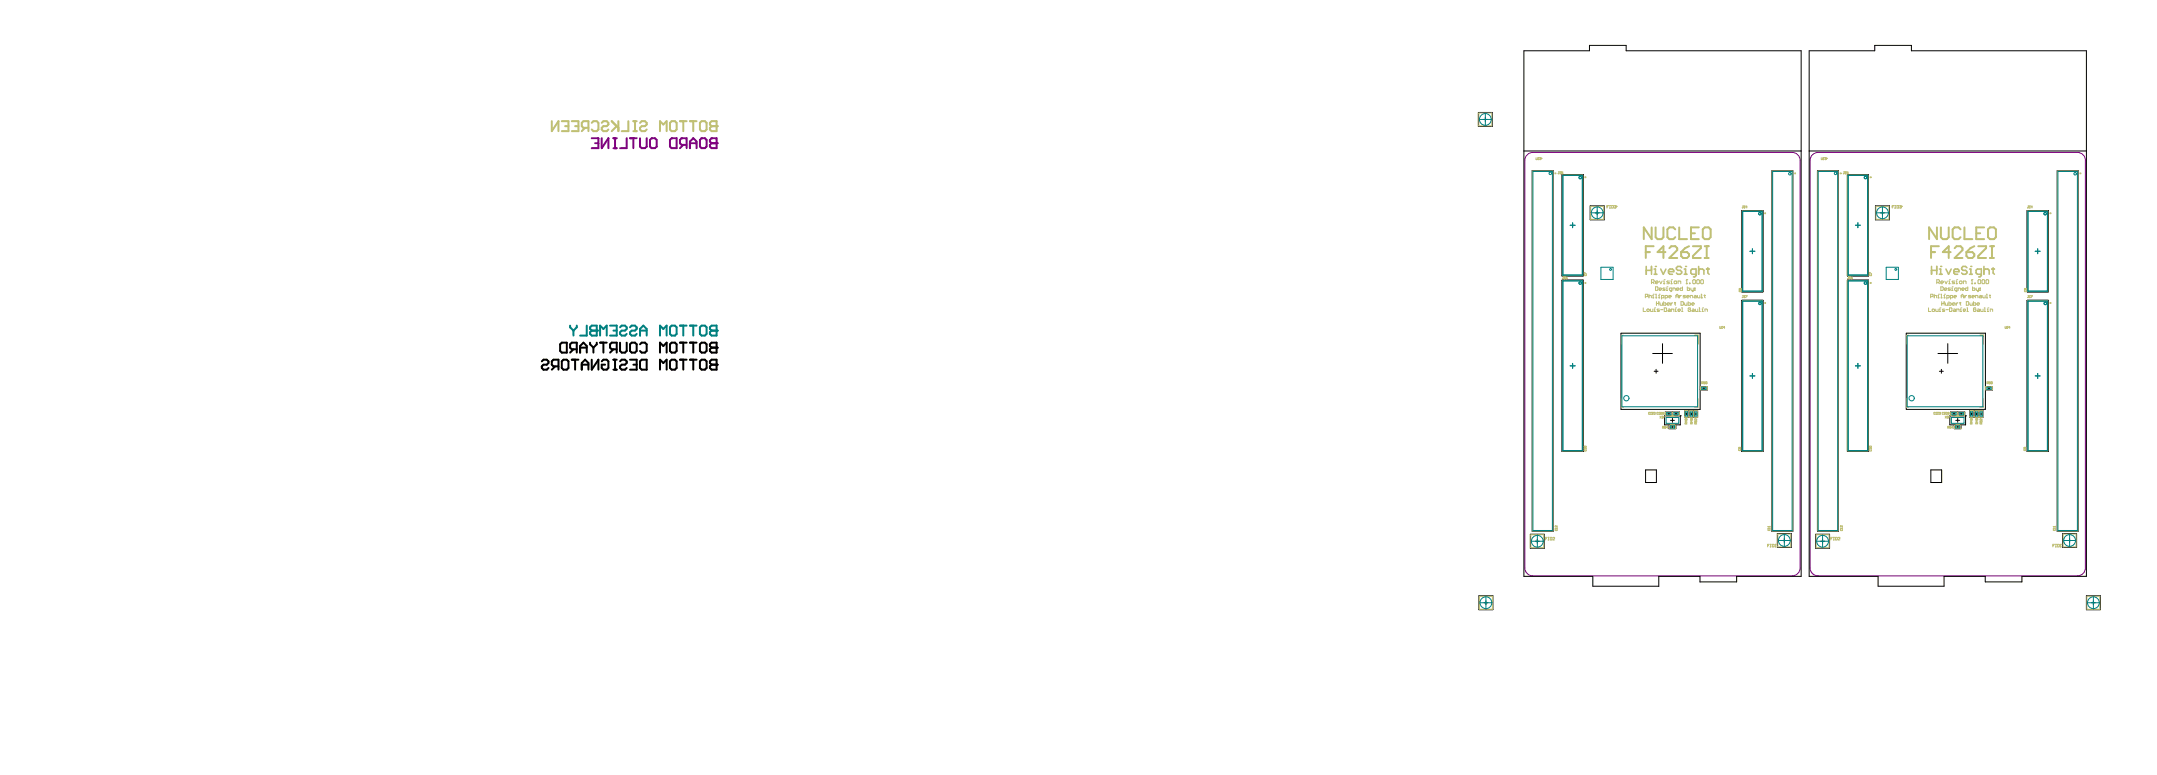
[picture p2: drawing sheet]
<svg xmlns="http://www.w3.org/2000/svg" width="1826mm" height="656mm" viewBox="0 0 1826 656" stroke-linecap="round" stroke-linejoin="round" font-family="sans-serif">
<path d="M606 117v8h-4l-1-1v-1l1-2h4" fill="none" stroke="#800080" stroke-width="1.7"/>
<circle cx="606" cy="121" r=".8" fill="#800080"/>
<g fill="none" stroke="#800080" stroke-width="1.7">
<path d="M501 117h5v8h-5M509 117v8l6-8v8M519 117h3M521 117v8M530 117v8h-5M533 117h6M536 117v8M542 117v7l1 1h3l1-1v-7M550 118l2-1h2l2 1v6l-2 1h-2l-2-1zM567 118l1-1h5v8h-5l-1-1zM592 118l2-1h3l1 1v6l-1 1h-3l-2-1zM606 117h-4l-1 1v2l1 1h4"/>
<path d="M504 121h2M519 125h3M578 123l-3 2M581 123h-4l-2-2v-3l2-1h4v8M584 121h6M584 125v-5l3-3 3 3v5"/>
</g>
<path d="M1292 131l2-1 3-1h220a7 7 0 0 1 7 7v345a7 7 0 0 1-7 7h-220a7 7 0 0 1-6-7v-345zM1765 481a7 7 0 0 1-7 7h-219a7 7 0 0 1-7-7v-345a7 7 0 0 1 7-7h219a7 7 0 0 1 7 7v345" fill="none" stroke="#800080" stroke-width=".85"/>
<g fill="none" stroke="#000" stroke-width=".85">
<path d="M1290 43h55v-5h31v5h148v445h-54v5h-31v-5h-35v8h-56v-8h-58zM1531 43h56v-5h31v5h148v445h-55v5h-31v-5h-35v8h-55v-8h-59zM1251 95h12v12h-12zM1257 99v4M1255 101h4M1290 128h234M1531 128h235M1297 145h18v305h-18zM1322 148h18v86h-18zM1500 145h17v305h-17zM1538 145h18v305h-18zM1564 148h17v86h-17z"/>
<path d="M1741 145h18v305h-18zM1346 174h12v12h-12zM1352 179v3M1474 178h18v69h-18zM1587 174h12v12h-12zM1593 179v3M1716 178h18v69h-18zM1350 180h4M1592 180h3M1322 237h18v145h-18zM1564 237h17v145h-17zM1474 254h18v128h-18z"/>
<path d="M1716 254h18v128h-18zM1372 282h67v65h-67zM1399 299h16M1407 291v17M1613 282h67v65h-67zM1640 299h17M1649 291v17M1400 314h3M1402 313v3M1641 314h4M1643 313v3M1439 327h6v3h-6"/>
<path d="M1441 329h2M1442 328v2M1681 327h5v3h-5zM1683 329h1M1683 328v2M1409 352h13v8h-13zM1409 349h6v3h-6zM1411 350h2M1412 349v2M1413 360h5v3h-5zM1414 356h3M1416 354v4"/>
<path d="M1416 349h5v3h-5zM1418 350h1M1419 349v2M1426 348h3v5h-3zM1426 350h2M1427 350v1M1430 348h3v5h-3zM1431 351h1M1432 350v1M1434 348h3v5h-3zM1434 351h2M1435 350v1"/>
<path d="M1650 352h14v8h-14zM1651 349h6v3h-6zM1653 350h2M1654 349v2M1654 360h6v3h-6zM1655 356h4M1657 354v4M1657 349h6v3h-6zM1659 350h2M1660 349v2M1667 348h3v5h-3zM1668 350h2"/>
<path d="M1669 350v1M1671 348h3v5h-3zM1672 351h2M1673 350v1M1675 348h3v5h-3zM1676 351h2M1677 350v1M1415 361h1M1416 361v1M1656 361h2M1657 361v1M1393 398h9v11h-9z"/>
<path d="M1634 398h9v11h-9zM1295 452h12v12h-12zM1299 458h4M1301 457v3M1504 452h12v12h-12zM1509 458h3M1510 456v3M1537 452h12v12h-12zM1541 458h3M1543 457v3M1746 452h12v12h-12zM1750 458h3"/>
<path d="M1752 456v3M1252 504h12v12h-12zM1256 510h3M1258 509v3M1766 504h12v12h-12zM1770 510h3M1772 509v3"/>
</g>
<g fill="none" stroke="#000" stroke-width="1.7">
<path d="M474 292l1-2h5v9h-5l-1-2zM485 296l-2 3M488 296h-4l-1-2v-2l1-2h4v9M491 294h6M491 299v-6l3-3 3 3v6M499 290v2l3 2M502 294v5M505 290v2l-3 2M508 290h6M511 290v9M519 296l-3 3M522 296h-4l-2-2v-2l2-2h4v9"/>
<path d="M525 290v7l1 2h3l1-2v-7M533 292l2-2h2l2 2v5l-2 2h-2l-2-2zM542 292l1-2h3l1 2v5l-1 2h-3l-1-2M559 299v-9l2 3 3-3v9M567 292l1-2h3l2 2v5l-2 2h-3l-1-2zM575 290h6M578 290v9M584 290h6M587 290v9M592 292l2-2h3l1 2v5l-1 2h-3l-2-2zM601 292l1-2h4v9h-4l-1-2v-1l1-2-1-1zM602 294h4"/>
</g>
<g fill="#000">
<circle cx="606" cy="294" r=".8"/>
<circle cx="1422" cy="352" r=".2"/>
<circle cx="1664" cy="352" r=".2"/>
</g>
<path d="M1252 96h11v11h-11zM1252 505h11v11h-11zM1766 505h11v11h-11z" fill="none" stroke="#c0c073" stroke-width=".85"/>
<path d="M606 103v8h-4l-1-1v-2l1-1h4" fill="none" stroke="#c0c073" stroke-width="1.7"/>
<circle cx="606" cy="107" r=".8" fill="#c0c073"/>
<g fill="none" stroke="#c0c073" stroke-width="1.7">
<path d="M467 103v8l6-8v8M475 103h6v8h-6M478 107h3M484 103h6v8h-6M487 107h3M495 108l-3 3M498 108h-4l-2-1v-3l2-1h4v8M501 104l1-1h3l1 1v6l-1 1h-3l-1-1M509 104l2-1h3l1 1v1l-1 2h-3l-2 1v2l2 1h3l1-1M518 103l5 5M522 107l-4 4M523 103v8"/>
<path d="M532 103v8h-6M536 103h3M536 111h3M537 103v8M542 104l1-1h3l1 1v1l-1 2h-3l-1 1v2l1 1h3l1-1M559 111v-8l2 2 3-2v8M567 104l1-1h3l2 1v6l-2 1h-3l-1-1zM575 103h6M578 103v8M584 103h6M587 103v8M592 104l2-1h3l1 1v6l-1 1h-3l-2-1z"/>
<path d="M606 103h-4l-1 1v1l1 2h4"/>
</g>
<g fill="none" stroke="#c0c073" stroke-width=".85">
<path d="M1297 145h17v305h-17zM1322 148h18v85h-18zM1500 145h17v305h-17zM1539 145h17v305h-17zM1564 148h17v85h-17zM1741 145h18v305h-18zM1346 175h11v11h-11zM1475 179h17v68h-17zM1588 175h11v11h-11zM1716 179h17v68h-17zM1322 237h18v145h-18zM1564 237h17v145h-17z"/>
<path d="M1475 255h17v127h-17zM1643 243h2l-1 3h-1zM1646 245h2l-1-1h-1v2h1M1651 244h-2l2 1-2 1M1652 246h1M1652 244v2M1716 255h17v127h-17zM1374 284h-2v7M1434 284h3v7M1437 284v7M1616 284h-2v7M1676 284h3v7"/>
<path d="M1679 284v7M1372 338v7h2M1437 338v7h-3M1439 327h6v3h-6zM1614 338v7h2M1679 338v7h-3M1681 327h5v3h-5zM1410 349h5v3h-5zM1416 349h5v3h-5zM1417 353h-3M1417 359h-3M1426 348h3v5h-3z"/>
<path d="M1430 348h3v5h-3zM1434 348h3v5h-3zM1651 349h6v3h-6zM1657 349h6v3h-6zM1659 353h-4M1659 359h-4M1667 348h3v5h-3zM1672 348h2v5h-2zM1675 348h3v5h-3zM1413 360h5v3h-5zM1654 360h6v3h-6zM1296 453h11v11h-11z"/>
<path d="M1505 452h11v11h-11zM1537 453h11v11h-11zM1746 452h11v11h-11z"/>
</g>
<circle cx="1652" cy="243" r=".3" fill="#c0c073"/>
<g fill="none" stroke="#c0c073" stroke-width=".85">
<path d="M1634 251h2v-1l-2-1v3M1637 249v3M1637 251l2-1v2M1640 250h1v2M1640 252h1M1656 246l-2-1 1-1h1v2l-1 1M1657 246v-2h2v2M1660 245h2v-1h-2v1l2 1M1665 243v3l-2-1 1-1h1M1670 243v3l2-1-1-1h-1M1673 244v1l2 1M1675 244v2l-1 1"/>
<path d="M1676 244h.1M1676 245v1z"/>
</g>
<circle cx="1641" cy="249" r=".3" fill="#c0c073"/>
<path d="M1643 252h1M1643 249v3M1645 252h1M1645 250h1v2" fill="none" stroke="#c0c073" stroke-width=".85"/>
<circle cx="1646" cy="249" r=".3" fill="#c0c073"/>
<g fill="none" stroke="#c0c073" stroke-width=".85">
<path d="M1643 255v3M1643 257h2M1645 255v3M1646 256l1 2h1v-2M1648 252h1l1-1-2-1v3M1650 255v3h2l-1-2h-1M1651 252h1l1-1-2-1v3M1653 257h2l-1-1-1 1v1h1M1654 251h2l-1-1-1 1v1h1M1656 256v2M1657 256l-1 1M1659 256h1"/>
<path d="M1659 256l1 2M1660 252v-2l1-1 1 1v2M1660 251h2M1663 250v2M1664 255l2 1v2h-2zM1664 250l-1 1M1667 256l1 2h1v-2M1668 250l-2 1h2v1h-2M1669 251h2v-1l-2 1 1 1h1M1670 255v3h2v-2h-2M1672 252v-2h2v2M1673 257h2v-1l-2 1v1h2"/>
<path d="M1676 250l1 1v1h-1h-1l1-1h1M1678 250l1 2h1v-2M1681 252h1M1681 249h1v3M1684 250h1M1684 250l1 2M1632 261v3h2M1635 262h2v1l-1 1zM1638 262l1 2h1v-2M1641 264h1M1641 262h1v2"/>
</g>
<circle cx="1642" cy="261" r=".3" fill="#c0c073"/>
<path d="M1646 262h-2l2 1-2 1M1647 262h2M1650 261h2v3h-2zM1654 262h1v2h-1l-1-1h1h1M1656 264v-2h2v2M1659 264h1M1659 262h1v2" fill="none" stroke="#c0c073" stroke-width=".85"/>
<circle cx="1660" cy="261" r=".3" fill="#c0c073"/>
<path d="M1662 263h2l-1-1h-1v1l1 1M1665 264h1M1665 261v3M1672 261h-2l1 3 1-1v-1h-1M1674 262h1v2h-1l-1-1h1h1M1676 262l1 2h1v-2M1679 264h1M1679 261h1v3M1682 264h1M1682 262v2" fill="none" stroke="#c0c073" stroke-width=".85"/>
<circle cx="1682" cy="261" r=".3" fill="#c0c073"/>
<path d="M1639 239h2v-2h-2v3M1640 239l1 1M1643 239h2l-1-1-1 1v1h1M1646 238l1 2 1-2M1649 238h1v2M1649 240h1M1684 264v-2h3v2" fill="none" stroke="#c0c073" stroke-width=".85"/>
<g fill="none" stroke="#c0c073" stroke-width="1.7">
<path d="M1639 193v9l-6-9v9M1643 193v8l1 1h4l1-1v-8M1659 194l-1-1h-4l-1 1v7l1 1h4l1-1M1663 193v9h6M1673 197h3M1679 193h-6v9h6M1683 194l1-1h4l1 1v7l-1 1h-4l-1-1zM1634 213h4M1641 208h-7v10M1651 213h-7l5-5v10M1654 210l2-2h3l2 2v2l-7 6h7M1664 213h5l2 2v2l-2 1h-3l-2-1z"/>
<path d="M1671 208l-3 2-4 3M1674 208h7v2l-7 7v1h7M1684 208h4M1684 218h4M1686 208v10"/>
</g>
<circle cx="1650" cy="237" r=".4" fill="#c0c073"/>
<path d="M1654 238l-2 1 2 1h-2M1656 238v2M1656 240h1" fill="none" stroke="#c0c073" stroke-width=".85"/>
<circle cx="1656" cy="237" r=".4" fill="#c0c073"/>
<path d="M1658 239l2-1 1 2h-2zM1669 237v3M1662 240v-2l2 1v1M1669 240h1" fill="none" stroke="#c0c073" stroke-width=".85"/>
<circle cx="1669" cy="237" r=".4" fill="#c0c073"/>
<path d="M1669 237h.1M1671 240h1zM1675 237h1v3h-2v-3zM1678 237h2v3h-1h-1v-3zM1681 237h2v3h-2z" fill="none" stroke="#c0c073" stroke-width=".85"/>
<path d="M1635 226v6M1635 229h4M1639 226v6M1641 232h3M1641 228h2v4" fill="none" stroke="#c0c073" stroke-width="1.3"/>
<circle cx="1643" cy="226" r=".7" fill="#c0c073"/>
<path d="M1647 228l2 4 2-4M1654 230h4v-1l-1-1h-2l-1 1v2l1 1h2M1665 227l-1-1h-3l-1 1v1l1 1h3l1 1v1l-1 1h-3l-1-1M1667 232h2M1667 228h1v4" fill="none" stroke="#c0c073" stroke-width="1.3"/>
<circle cx="1668" cy="226" r=".7" fill="#c0c073"/>
<path d="M1677 232h-3l-2-1v-2l2-1h3v5l-1 1h-1M1679 229l1-1h2l2 1v3M1679 226v6M1686 228h2M1687 227v4l1 1" fill="none" stroke="#c0c073" stroke-width="1.3"/>
<g fill="none" stroke="#c0c073" stroke-width=".85">
<path d="M1602 175h.1M1603 174h-1v2M1604 174h.1M1604 176h.1M1604 174v2M1606 174h1v2h-1zM1608 174h1v1M1550 456h.1M1551 455h-1v2M1552 455h.1M1552 457h.1M1552 455v2"/>
<path d="M1554 455h1v2h-1zM1556 455h1l-1 2h1"/>
</g>
<circle cx="1609" cy="175" r=".3" fill="#c0c073"/>
<path d="M1608 175h1M1609 175v1h-1M1609 175h.1M1737 462h1M1739 461h-2v2M1740 461h.1M1740 463h.1M1740 461v2M1742 461h1v2h-1zM1744 463h.1M1744 461v2" fill="none" stroke="#c0c073" stroke-width=".85"/>
<circle cx="1744" cy="461" r=".3" fill="#c0c073"/>
<path d="M1558 447h1M1558 448v1h1v-1M1559 447v1M1744 461h.1" fill="none" stroke="#c0c073" stroke-width=".85"/>
<circle cx="1558" cy="447" r=".2" fill="#c0c073"/>
<path d="M1558 447v1M1559 445v1l-1-1v1M1738 447h2M1738 448v1h1v-1M1740 447v1" fill="none" stroke="#c0c073" stroke-width=".85"/>
<circle cx="1738" cy="447" r=".2" fill="#c0c073"/>
<path d="M1738 447v1M1738 446h2M1740 446h.1" fill="none" stroke="#c0c073" stroke-width=".85"/>
<circle cx="1738" cy="446" r=".2" fill="#c0c073"/>
<path d="M1582 232v-1l2 1M1583 232v1h1v-1M1582 380h2M1584 380h.1M1583 381v1h1v-1M1738 446h.1" fill="none" stroke="#c0c073" stroke-width=".85"/>
<circle cx="1582" cy="380" r=".2" fill="#c0c073"/>
<path d="M1714 246v1h1v-1M1714 244h-1l1 1M1714 244h1v1h-1M1714 244v1M1646 352l1 2M1647 352l-1 2M1648 353l1-1v1M1582 380h1M1582 378h2v1h-1zM1714 379v1h-1v-1h1v1M1713 380v2h1v-2" fill="none" stroke="#c0c073" stroke-width=".85"/>
<circle cx="1649" cy="353" r=".2" fill="#c0c073"/>
<g fill="none" stroke="#c0c073" stroke-width=".85">
<path d="M1697 276v2h1v-2M1699 278h.1M1699 276v2M1682 324h1l-1-1v2M1682 324l1 1M1685 323h-2v1h2l-1 1h-1M1685 324h1v1h-1zM1649 353h.1M1649 353v1h-1M1676 356v1h1v-1h1l-1 1M1677 359v-1h-1v1h2M1678 355v1l-2-1v1"/>
<path d="M1678 358h-1"/>
</g>
<circle cx="1699" cy="276" r=".2" fill="#c0c073"/>
<g fill="none" stroke="#c0c073" stroke-width=".85">
<path d="M1699 276v1M1701 277h-1l1-1v2M1638 349h-1v2l1-1M1638 351h1M1639 349v2M1668 355v1v-1M1668 355h1v1l-1-1M1668 356v1v-1h1M1668 355h.1M1669 359v-1h-1v1h1M1669 358h.1M1673 354v2l-1-1 1-1h1v2"/>
<path d="M1673 356v1l-1-1h2M1673 359v-1h-1v1h2M1674 358h-1M1649 362l1-1h-1v2M1649 362l1 1M1651 361h-1v1h1v1l-1-1M1653 362h-1l1-1v2"/>
</g>
<circle cx="1639" cy="349" r=".2" fill="#c0c073"/>
<path d="M1639 349h-1M1640 351h.1M1640 349v2" fill="none" stroke="#c0c073" stroke-width=".85"/>
<circle cx="1640" cy="349" r=".2" fill="#c0c073"/>
<path d="M1640 349h.1M1641 349h1v2l-1-1zM1645 349h-1v2l1-1M1645 351h1M1646 349v2" fill="none" stroke="#c0c073" stroke-width=".85"/>
<circle cx="1646" cy="349" r=".2" fill="#c0c073"/>
<path d="M1541 134l1 1h1v-1M1543 135h1M1543 134v1M1646 349h-1M1647 349h1v2l-1-1zM1650 350h-1v-1h1v1h-1" fill="none" stroke="#c0c073" stroke-width=".85"/>
<circle cx="1543" cy="134" r=".2" fill="#c0c073"/>
<path d="M1543 134h.1M1545 134h1" fill="none" stroke="#c0c073" stroke-width=".85"/>
<circle cx="1546" cy="134" r=".2" fill="#c0c073"/>
<path d="M1545 134h.1M1545 134v1M1546 134h-1M1564 234h1M1565 234v2h-1M1565 236h1M1566 234v2" fill="none" stroke="#c0c073" stroke-width=".85"/>
<circle cx="1566" cy="234" r=".2" fill="#c0c073"/>
<path d="M1566 234l-1 1M1567 235l1 1h-1zM1568 234l-1 1M1717 250h.1M1717 250v2h-1M1718 252h.1M1718 250v2" fill="none" stroke="#c0c073" stroke-width=".85"/>
<circle cx="1718" cy="250" r=".2" fill="#c0c073"/>
<path d="M1561 146h.1M1561 146v1h-1M1562 147h.1M1562 146v1M1718 250v1M1719 250h1l-1 2" fill="none" stroke="#c0c073" stroke-width=".85"/>
<circle cx="1562" cy="146" r=".2" fill="#c0c073"/>
<path d="M1562 146h.1M1564 146h-1h1v1h-1M1717 174h.1M1717 174v2h-1M1718 176h.1M1718 174v2" fill="none" stroke="#c0c073" stroke-width=".85"/>
<circle cx="1718" cy="174" r=".2" fill="#c0c073"/>
<path d="M1718 174v1M1720 175h-1l1-1v2M1401 243h2v3h-2zM1404 245h2v-1h-2l1 2h1M1409 244h-2l2 1-2 1M1410 246h1M1410 244h1v2" fill="none" stroke="#c0c073" stroke-width=".85"/>
<circle cx="1411" cy="243" r=".3" fill="#c0c073"/>
<g fill="none" stroke="#c0c073" stroke-width=".85">
<path d="M1393 251h1l1-1-2-1v3M1396 249v3M1396 251l1-1 1 2M1399 250v2M1399 252h1M1415 246l-2-1v-1h2v2l-1 1M1416 246v-2h1l1 2M1419 245h2l-1-1h-1v1l1 1M1424 243v3l-2-1 1-1h1M1428 243v3l2-1v-1h-2M1431 244l1 2h1M1433 244v2l-1 1"/>
<path d="M1434 244h1zM1434 245l1 1z"/>
</g>
<circle cx="1399" cy="249" r=".3" fill="#c0c073"/>
<path d="M1401 252h1M1401 249h1v3M1404 252h1M1404 250v2" fill="none" stroke="#c0c073" stroke-width=".85"/>
<circle cx="1404" cy="249" r=".3" fill="#c0c073"/>
<g fill="none" stroke="#c0c073" stroke-width=".85">
<path d="M1402 255v3M1402 257h2M1404 255v3M1405 256l1 2h1v-2M1406 252h2v-1l-2-1v3M1408 255v3h2v-2h-2M1409 252h2v-1l-2-1v3M1411 257h2v-1l-2 1 1 1h1M1412 251h2v-1l-2 1 1 1h1M1414 256v2M1416 256l-2 1M1417 256h1"/>
<path d="M1418 256v2M1418 252v-2l1-1 1 1v2M1418 251h2M1421 250v2M1423 255l2 1-1 2h-1zM1423 250l-2 1M1426 256v2h2v-2M1427 250h-2v1l2 1h-2M1428 251h2l-1-1-1 1v1h1M1429 255v3h2l-1-2h-1M1431 252v-2h1l1 2M1432 257h2l-1-1-1 1v1h1"/>
<path d="M1434 250l2 1v1h-2v-1h2M1437 250v2h2v-2M1440 252h1M1440 249v3M1442 250h1M1443 250v2M1391 261v3h2M1394 262h2l-1 2-1-1zM1397 262v2h2v-2M1400 264h1M1400 262v2"/>
</g>
<circle cx="1400" cy="261" r=".3" fill="#c0c073"/>
<path d="M1405 262h-3l2 1h1l-1 1h-2M1406 262h2M1409 261h2l-1 3h-1zM1412 262h2v2h-2v-1h2M1415 264v-2h2v2M1418 264h1M1418 262v2" fill="none" stroke="#c0c073" stroke-width=".85"/>
<circle cx="1418" cy="261" r=".3" fill="#c0c073"/>
<path d="M1420 263h2v-1h-2l1 2h1M1423 264h1M1423 261h1v3M1431 261h-1h-1v3l2-1v-1h-1M1432 262h2v2h-2v-1h2M1435 262v2h2v-2M1438 264h1M1438 261v3M1441 264h1M1441 262v2" fill="none" stroke="#c0c073" stroke-width=".85"/>
<circle cx="1441" cy="261" r=".3" fill="#c0c073"/>
<path d="M1398 239h1l1-2h-2v3M1399 239l1 1M1401 239h2v-1l-2 1 1 1h1M1405 238l1 2 1-2M1408 238v2M1408 240h1M1443 264v-2h2v2" fill="none" stroke="#c0c073" stroke-width=".85"/>
<g fill="none" stroke="#c0c073" stroke-width="1.7">
<path d="M1398 193v9l-7-9v9M1401 193v8l2 1h3l2-1v-8M1418 194l-2-1h-3l-2 1v7l2 1h3l2-1M1421 193v9h7M1431 197h4M1438 193h-7v9h7M1441 194l2-1h3l2 1v7l-2 1h-3l-2-1zM1393 213h3M1400 208h-7v10M1410 213h-7l5-5v10M1413 210l2-2h3l2 2v2l-7 6h7M1423 213h5l2 2v2l-2 1h-3l-2-1z"/>
<path d="M1430 208l-4 2-3 3M1433 208h7v2l-7 7v1h7M1443 208h3M1443 218h3M1445 208v10"/>
</g>
<circle cx="1408" cy="237" r=".4" fill="#c0c073"/>
<path d="M1413 238l-2 1h1l1 1h-1h-1M1414 238h1v2M1414 240h1" fill="none" stroke="#c0c073" stroke-width=".85"/>
<circle cx="1415" cy="237" r=".4" fill="#c0c073"/>
<path d="M1417 239l2-1v2h-2zM1428 237v3M1420 240v-2l3 1v1M1427 240h1" fill="none" stroke="#c0c073" stroke-width=".85"/>
<circle cx="1428" cy="237" r=".4" fill="#c0c073"/>
<path d="M1428 237h-1M1430 240h.1M1433 237h2v3h-1h-1v-3zM1437 237h1v3h-2v-3zM1439 237h1h2v3h-1h-2z" fill="none" stroke="#c0c073" stroke-width=".85"/>
<path d="M1393 226v6M1393 229h5M1398 226v6M1400 232h2M1400 228h1v4" fill="none" stroke="#c0c073" stroke-width="1.3"/>
<circle cx="1401" cy="226" r=".7" fill="#c0c073"/>
<path d="M1406 228l2 4 2-4M1412 230h5v-1l-1-1h-3l-1 1v2l1 1h3M1423 227l-1-1h-2l-1 1v1l1 1h2l1 1v1l-1 1h-2l-1-1M1426 232h2M1426 228h1v4" fill="none" stroke="#c0c073" stroke-width="1.3"/>
<circle cx="1427" cy="226" r=".7" fill="#c0c073"/>
<path d="M1435 232h-3l-1-1v-2l1-1h3v5l-1 1h-1M1438 229l1-1h2l1 1v3M1438 226v6M1444 228h3M1445 227v4l2 1" fill="none" stroke="#c0c073" stroke-width="1.3"/>
<g fill="none" stroke="#c0c073" stroke-width=".85">
<path d="M1360 175h1M1362 174h-2v2M1362 174h1M1362 176h1M1363 174v2M1364 174h2l-1 2h-1zM1366 174h1l1 1M1308 456h1M1310 455h-2v2M1310 455h1M1310 457h1M1311 455v2"/>
<path d="M1312 455h2l-1 2h-1zM1314 455h2l-2 2h2"/>
</g>
<circle cx="1368" cy="175" r=".3" fill="#c0c073"/>
<path d="M1367 175h.1M1367 175v1h-1M1368 175h-1M1496 462h1M1498 461h-2v2M1498 461h1M1498 463h1M1499 461v2M1500 461h2l-1 2h-1zM1502 463h1M1503 461v2" fill="none" stroke="#c0c073" stroke-width=".85"/>
<circle cx="1503" cy="461" r=".3" fill="#c0c073"/>
<path d="M1316 447h2M1317 448v1h1v-1M1318 447v1M1503 461h-1" fill="none" stroke="#c0c073" stroke-width=".85"/>
<circle cx="1316" cy="447" r=".2" fill="#c0c073"/>
<path d="M1316 447l1 1M1318 445v1l-1-1h-1l1 1M1496 447h2M1497 448v1h1v-1M1498 447v1" fill="none" stroke="#c0c073" stroke-width=".85"/>
<circle cx="1496" cy="447" r=".2" fill="#c0c073"/>
<path d="M1496 447l1 1M1496 446h2M1498 446h.1" fill="none" stroke="#c0c073" stroke-width=".85"/>
<circle cx="1496" cy="446" r=".2" fill="#c0c073"/>
<path d="M1341 232v-1l2 1M1341 232v1h2l-1-1M1341 380h1M1342 380h.1M1341 381v1h1v-1M1496 446h1" fill="none" stroke="#c0c073" stroke-width=".85"/>
<circle cx="1341" cy="380" r=".2" fill="#c0c073"/>
<path d="M1472 246v1h2l-1-1M1473 244h-1v1h1M1473 244h1l-1 1M1473 244v1M1405 352l1 2M1406 352l-1 2M1407 353v-1l1 1M1341 380h.1M1341 378h1v1h-1zM1472 379v1v-1h1v1M1472 380v2l1-1v-1" fill="none" stroke="#c0c073" stroke-width=".85"/>
<circle cx="1408" cy="353" r=".2" fill="#c0c073"/>
<g fill="none" stroke="#c0c073" stroke-width=".85">
<path d="M1456 276v2h1v-2M1457 278h1M1458 276v2M1440 324h1l-1-1v2M1441 324v1M1443 323h-1v1h1v1h-1M1444 323l1 1-1 1zM1407 353h.1M1407 353v1M1408 353h-1M1434 356v1h1v-1h1v1M1436 359l-1-1h-1v1h2"/>
<path d="M1436 355v1l-1-1h-1l1 1M1436 358h.1"/>
</g>
<circle cx="1458" cy="276" r=".2" fill="#c0c073"/>
<g fill="none" stroke="#c0c073" stroke-width=".85">
<path d="M1458 276l-1 1M1460 277h-1v-1v2M1396 349h-1v1h1M1397 351h1M1397 349v2M1427 355h-1v1l1-1M1427 355h1v1l-1-1M1427 356v1l-1-1h2M1427 355h.1M1427 359v-1h-1v1h2M1428 358h-1M1432 354l-1 2v-1v-1h1v2"/>
<path d="M1432 356v1l-1-1h1M1432 359v-1h-1v1h1M1432 358h.1M1407 362h1v-1h-1v2M1408 362v1M1410 361h-1v1h1v1l-1-1M1412 362h-2l1-1v2"/>
</g>
<circle cx="1397" cy="349" r=".2" fill="#c0c073"/>
<path d="M1397 349h.1M1398 351h1M1399 349v2" fill="none" stroke="#c0c073" stroke-width=".85"/>
<circle cx="1399" cy="349" r=".2" fill="#c0c073"/>
<path d="M1399 349h-1M1400 349h1v2l-1-1zM1403 349h-1l1 2v-1M1404 351h1M1404 349v2" fill="none" stroke="#c0c073" stroke-width=".85"/>
<circle cx="1404" cy="349" r=".2" fill="#c0c073"/>
<path d="M1300 134v1h1v-1M1302 135h.1M1302 134v1M1404 349h.1M1405 349h2l-1 2-1-1zM1408 350h-1v-1h1v1h-1" fill="none" stroke="#c0c073" stroke-width=".85"/>
<circle cx="1302" cy="134" r=".2" fill="#c0c073"/>
<path d="M1302 134h.1M1303 134h1" fill="none" stroke="#c0c073" stroke-width=".85"/>
<circle cx="1304" cy="134" r=".2" fill="#c0c073"/>
<path d="M1304 134h.1M1304 134v1h-1M1323 234h.1M1323 234v2h-1M1324 236h.1M1324 234v2" fill="none" stroke="#c0c073" stroke-width=".85"/>
<circle cx="1324" cy="234" r=".2" fill="#c0c073"/>
<path d="M1324 234v1M1325 235l1 1zM1326 234l-1 1M1475 250h1M1475 250v2M1476 252h1M1476 250v2" fill="none" stroke="#c0c073" stroke-width=".85"/>
<circle cx="1476" cy="250" r=".2" fill="#c0c073"/>
<path d="M1319 146h1M1319 146v1M1320 147h1M1321 146v1M1476 250v1M1478 250h1l-1 2" fill="none" stroke="#c0c073" stroke-width=".85"/>
<circle cx="1321" cy="146" r=".2" fill="#c0c073"/>
<path d="M1321 146h-1M1323 146h-1h1l-1 1M1475 174h1M1475 174v2M1476 176h1M1476 174v2" fill="none" stroke="#c0c073" stroke-width=".85"/>
<circle cx="1476" cy="174" r=".2" fill="#c0c073"/>
<g fill="none" stroke="#c0c073" stroke-width=".85">
<path d="M1476 174v1M1479 175h-1v-1v2"/>
<circle cx="1316" cy="147" r=".4"/>
<circle cx="1342" cy="150" r=".4"/>
<circle cx="1519" cy="147" r=".4"/>
<circle cx="1558" cy="147" r=".4"/>
<circle cx="1583" cy="150" r=".4"/>
<circle cx="1761" cy="147" r=".4"/>
<circle cx="1494" cy="181" r=".4"/>
<circle cx="1735" cy="181" r=".4"/>
<circle cx="1342" cy="240" r=".4"/>
<circle cx="1583" cy="240" r=".4"/>
<circle cx="1494" cy="257" r=".4"/>
<circle cx="1735" cy="257" r=".4"/>
</g>
<path d="M1257 96v10M1252 101h10M1253 510h10M1258 505v10M1767 510h10M1772 505v10" fill="none" stroke="#008080" stroke-width=".85"/>
<path d="M606 276v8h-4l-1-1v-2l1-1h4" fill="none" stroke="#008080" stroke-width="1.7"/>
<circle cx="606" cy="280" r=".8" fill="#008080"/>
<g fill="none" stroke="#008080" stroke-width="1.7">
<path d="M505 276v8h-4l-2-1v-2l2-1h4M516 276h6v8h-6M519 280h3M525 277l1-1h3l1 1v2l-1 1h-3l-1 1v2l1 1h3l1-1M533 277l2-1h2l2 1v2l-2 1h-2l-2 1v2l2 1h2l2-1M542 280h5M567 277l1-1h3l2 1v6l-2 1h-3l-1-1zM575 276h6M578 276v8M584 276h6M587 276v8M592 277l2-1h3l1 1v6l-1 1h-3l-2-1z"/>
<path d="M606 276h-4l-1 1v2l1 1h4M508 284v-8l3 3 3-3v8M542 284v-5l3-3 2 3v5M559 284v-8l2 3 3-3v8"/>
</g>
<circle cx="505" cy="280" r=".8" fill="#008080"/>
<path d="M483 276v1l2 3M485 280v4M488 276v1l-3 3M497 276v8h-6M505 276h-4l-2 1v2l2 1h4" fill="none" stroke="#008080" stroke-width="1.7"/>
<g fill="none" stroke="#008080" stroke-width=".85">
<path d="M1297 145h17v304h-17zM1323 148h16v85h-16zM1500 145h17v304h-17zM1539 145h16v304h-16zM1564 148h17v85h-17zM1742 145h16v304h-16zM1352 175v10M1475 179h16v68h-16zM1593 175v10M1716 179h17v68h-17zM1329 191h4M1331 189v4"/>
<path d="M1347 180h10M1570 191h5M1572 189v4M1588 180h10M1481 213h4M1483 211v4M1723 213h4M1725 211v4M1323 238h16v144h-16zM1355 226h10v11h-10zM1564 238h17v144h-17zM1596 226h11v11h-11z"/>
<path d="M1475 255h16v127h-16zM1716 255h17v127h-17zM1373 284h64v60h-64zM1614 284h64v60h-64zM1329 310h4M1331 308v4M1481 318h4M1483 316v4M1570 310h5M1572 308v4M1723 318h4M1725 316v4"/>
<path d="M1440 328h4v2h-4zM1682 328h3v2h-3zM1410 353h11v5h-11zM1411 349h3v2h-3zM1417 349h3v2h-3zM1426 349h2v3h-2zM1431 349h1v3h-1zM1434 349h2v3h-2zM1652 353h10v5h-10zM1652 349h4v2h-4zM1658 349h4v2h-4zM1668 349h2v3h-2z"/>
<path d="M1672 349h2v3h-2zM1676 349h2v3h-2zM1414 361h3v1h-3zM1655 361h4v1h-4zM1296 458h10M1301 453v10M1505 458h10M1510 453v10M1538 458h10M1543 453v10M1747 458h10M1752 453v10"/>
<circle cx="1257" cy="101" r="5"/>
<circle cx="1312" cy="147" r="1.1"/>
<circle cx="1337" cy="150" r="1.1"/>
<circle cx="1515" cy="147" r="1.1"/>
<circle cx="1554" cy="147" r="1.1"/>
<circle cx="1579" cy="150" r="1.1"/>
<circle cx="1756" cy="147" r="1.1"/>
<circle cx="1352" cy="180" r="5"/>
<circle cx="1490" cy="181" r="1.1"/>
<circle cx="1593" cy="180" r="5"/>
<circle cx="1731" cy="181" r="1.1"/>
<circle cx="1337" cy="240" r="1.1"/>
<circle cx="1363" cy="228" r=".8"/>
<circle cx="1579" cy="240" r="1.1"/>
<circle cx="1605" cy="228" r=".8"/>
<circle cx="1490" cy="257" r="1.1"/>
<circle cx="1731" cy="257" r="1.1"/>
<circle cx="1376" cy="337" r="2.2"/>
<circle cx="1618" cy="337" r="2.2"/>
<circle cx="1301" cy="458" r="5"/>
<circle cx="1510" cy="458" r="5"/>
<circle cx="1543" cy="458" r="5"/>
<circle cx="1752" cy="458" r="5"/>
<circle cx="1258" cy="510" r="5"/>
<circle cx="1772" cy="510" r="5"/>
</g>
<g fill="none" stroke="#000" stroke-width="1.7">
<path d="M459 306l1-1h3l1 1v1l-1 2h-3l-1 1v2l1 1h3l1-1M470 310l-3 3M473 310h-5l-1-1v-3l1-1h5v8M475 306l2-1h3l1 1v6l-1 1h-3l-2-1zM484 305h6M487 305v8M492 309h6M492 313v-6l3-2 3 2v6M501 305v8l5-8v8M509 306l2-1h3l1 1v6l-1 1h-3l-2-1v-3h3M519 313h3M519 305h3"/>
<path d="M521 305v8M525 306l1-1h3l1 1v1l-1 2h-3l-1 1v2l1 1h3l1-1M533 305h6v8h-6M536 309h3M542 306l1-1h4v8h-4l-1-1zM559 313v-8l2 2 3-2v8M567 306l1-1h3l2 1v6l-2 1h-3l-1-1zM575 305h6M578 305v8M584 305h6M587 305v8M592 306l2-1h3l1 1v6l-1 1h-3l-2-1z"/>
<path d="M601 306l1-1h4v8h-4l-1-1v-2l1-1-1-2zM602 309h4"/>
</g>
<circle cx="606" cy="309" r=".8" fill="#000"/>
</svg>
